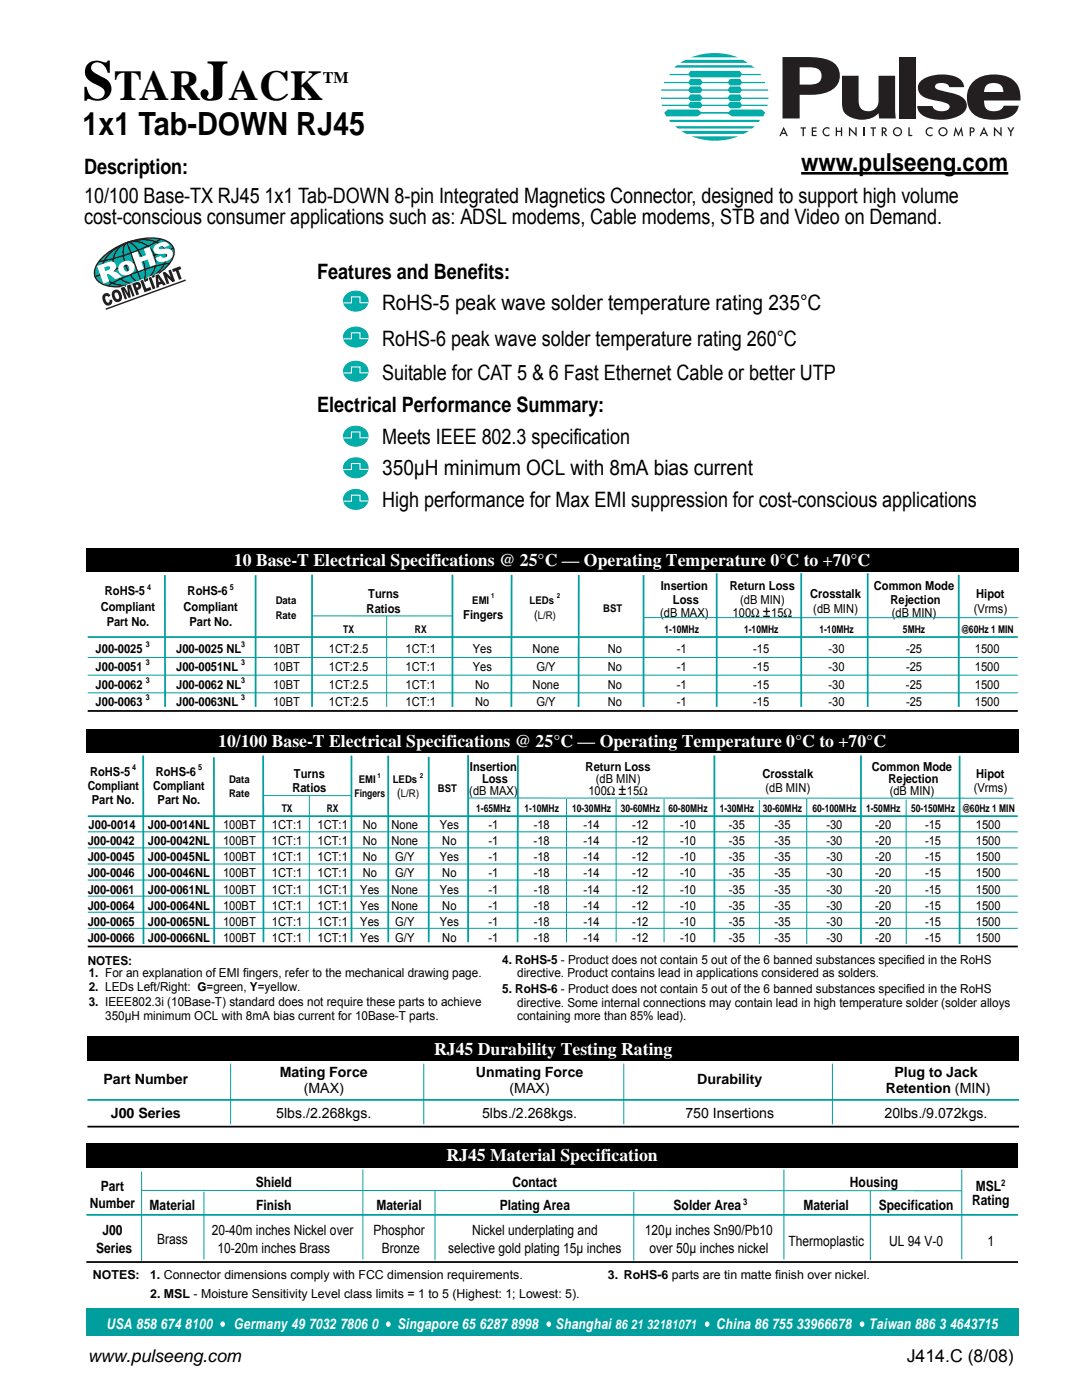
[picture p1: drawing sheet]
<svg xmlns="http://www.w3.org/2000/svg" width="216mm" height="279mm" viewBox="0 0 216 279" stroke-linecap="round" stroke-linejoin="round" font-family="sans-serif">
<defs><g id="words">
<g font-size="11.3">
<text x="16.4" y="19.9">S</text>
<text x="40" y="19.9">J</text>
</g>
<text font-size="8.5" x="22.7" y="19.9">TAR ACK</text>
<text font-size="6.4" x="16.4" y="27">1x1 Tab-DOWN RJ45</text>
<text font-size="4.9" x="159.9" y="34.1">www.pulseeng.com</text>
<g font-size="4.2">
<text x="16.8" y="34.8">Description:</text>
<text x="16.8" y="40.5">10/100 Base-TX RJ45 1x1 Tab-DOWN 8-pin Integrated Magnetics Connector, designed to support high volume</text>
<text x="16.8" y="44.8">cost-conscious consumer applications such as: ADSL modems, Cable modems, STB and Video on Demand.</text>
<text x="63.3" y="55.6">Features and Benefits:</text>
<text x="76.3" y="61.9">RoHS-5 peak wave solder temperature rating 235°C</text>
<text x="76.3" y="69.1">RoHS-6 peak wave solder temperature rating 260°C</text>
<text x="76.3" y="75.9">Suitable for CAT 5 &amp; 6 Fast Ethernet Cable or better UTP</text>
<text x="63.3" y="82.2">Electrical Performance Summary:</text>
<text x="76.3" y="88.5">Meets IEEE 802.3 specification</text>
<text x="76.3" y="94.8">350μH minimum OCL with 8mA bias current</text>
<text x="76.3" y="101.1">High performance for Max EMI suppression for cost-conscious applications</text>
</g>
<g font-size="3.5" fill="#fff">
<text x="46.7" y="113">10 Base-T Electrical Specifications @ 25°C — Operating Temperature 0°C to +70°C</text>
<text x="43.5" y="149">10/100 Base-T Electrical Specifications @ 25°C — Operating Temperature 0°C to +70°C</text>
<text x="86.6" y="210.5">RJ45 Durability Testing Rating</text>
<text x="89.1" y="231.7">RJ45 Material Specification</text>
</g>
<g font-size="3.5">
<text x="17.5" y="271.8">www.pulseeng.com</text>
<text x="180.9" y="271.8">J414.C (8/08)</text>
</g>
<g font-size="3.2">
<text x="64.4" y="16.5">TM</text>
<text x="152.2" y="123.1">±</text>
<text x="123.4" y="158.7">±</text>
</g>
<g font-size="2.9" fill="#fff">
<text x="21.3" y="265.3">USA 858 674 8100</text>
<text x="46.7" y="265.3">Germany 49 7032 7806 0</text>
<text x="79.3" y="265.3">Singapore 65 6287 8998</text>
<text x="110.9" y="265.3">Shanghai 86 21 32181071</text>
<text x="142.9" y="265.3">China 86 755 33966678</text>
<text x="173.4" y="265.3">Taiwan 886 3 4643715</text>
</g>
<g font-size="2.8">
<text x="55.8" y="215">Mating Force</text>
<text x="94.9" y="215">Unmating Force</text>
<text x="178.5" y="215">Plug to Jack</text>
<text x="20.6" y="216.4">Part Number</text>
<text x="60.6" y="218.2">(MAX)</text>
<text x="101.7" y="218.2">(MAX)</text>
<text x="139.1" y="216.4">Durability</text>
<text x="176.8" y="218.2">Retention (MIN)</text>
<text x="22.1" y="223.2">J00 Series</text>
<text x="55.1" y="223.2">5lbs./2.268kgs.</text>
<text x="96.2" y="223.2">5lbs./2.268kgs.</text>
<text x="136.8" y="223.2">750 Insertions</text>
<text x="176.5" y="223.2">20lbs./9.072kgs.</text>
<text x="20.1" y="237.6">Part</text>
<text x="51.1" y="236.9">Shield</text>
<text x="102.3" y="236.9">Contact</text>
<text x="169.6" y="236.9">Housing</text>
<text x="194.7" y="237.6">MSL</text>
<text x="17.9" y="241.1">Number</text>
<text x="29.9" y="241.5">Material</text>
<text x="51.1" y="241.5">Finish</text>
<text x="75.1" y="241.5">Material</text>
<text x="99.7" y="241.5">Plating Area</text>
<text x="134.4" y="241.5">Solder Area</text>
<text x="160.3" y="241.5">Material</text>
<text x="175.3" y="241.5">Specification</text>
<text x="194" y="240.4">Rating</text>
<text x="19.2" y="250.1">Series</text>
<text x="20.5" y="246.5">J00</text>
<text x="31.3" y="248.3">Brass</text>
<text x="42.3" y="246.5">20-40m inches Nickel over</text>
<text x="43.4" y="250.1">10-20m inches Brass</text>
<text x="74.5" y="246.5">Phosphor</text>
<text x="76.2" y="250.1">Bronze</text>
<text x="89.4" y="250.1">selective gold plating 15μ inches</text>
<text x="94.2" y="246.5">Nickel underplating and</text>
<text x="128.7" y="246.5">120μ inches Sn90/Pb10</text>
<text x="129.6" y="250.1">over 50μ inches nickel</text>
<text x="157.3" y="248.7">Thermoplastic</text>
<text x="177.4" y="248.7">UL 94 V-0</text>
<text x="197" y="248.7">1</text>
</g>
<g font-size="2.5">
<text x="20.9" y="118.8">RoHS-5</text>
<text x="37.4" y="118.8">RoHS-6</text>
<text x="73.5" y="119.4">Turns</text>
<text x="131.9" y="117.8">Insertion</text>
<text x="145.6" y="117.8">Return Loss</text>
<text x="161.7" y="119.4">Crosstalk</text>
<text x="174.4" y="117.8">Common Mode</text>
<text x="194.8" y="119.4">Hipot</text>
<text x="20.1" y="121.9">Compliant</text>
<text x="21.3" y="124.9">Part No.</text>
<text x="36.6" y="121.9">Compliant</text>
<text x="37.8" y="124.9">Part No.</text>
<text x="73.2" y="122.4">Ratios</text>
<text x="92.4" y="123.5">Fingers</text>
<text x="106.6" y="123.5">(</text>
<text x="131.7" y="123.1">(dB MAX)</text>
<text x="134.3" y="120.4">Loss</text>
<text x="146.2" y="123.1">100Ω</text>
<text x="147.7" y="120.4">(dB MIN)</text>
<text x="153.9" y="123.1">15Ω</text>
<text x="162.3" y="122.4">(dB MIN)</text>
<text x="177.7" y="120.4">Rejection</text>
<text x="177.9" y="123.1">(dB MIN)</text>
<text x="194.3" y="122.4">(Vrms)</text>
<text x="19.1" y="130.4">J00-0025</text>
<text x="35.2" y="130.4">J00-0025 NL</text>
<text x="54.5" y="130.4">10BT</text>
<text x="65.6" y="130.4">1CT:2.5</text>
<text x="80.9" y="130.4">1CT:1</text>
<text x="94.3" y="130.4">Yes</text>
<text x="106.3" y="130.4">None</text>
<text x="121.3" y="130.4">No</text>
<text x="135" y="130.4">-1</text>
<text x="150.3" y="130.4">-15</text>
<text x="165.3" y="130.4">-30</text>
<text x="180.8" y="130.4">-25</text>
<text x="194.5" y="130.4">1500</text>
<text x="19.1" y="133.9">J00-0051</text>
<text x="19.1" y="137.4">J00-0062</text>
<text x="35.2" y="133.9">J00-0051NL</text>
<text x="35.2" y="137.4">J00-0062 NL</text>
<text x="54.5" y="133.9">10BT</text>
<text x="54.5" y="137.4">10BT</text>
<text x="65.6" y="133.9">1CT:2.5</text>
<text x="65.6" y="137.4">1CT:2.5</text>
<text x="80.9" y="133.9">1CT:1</text>
<text x="80.9" y="137.4">1CT:1</text>
<text x="94.3" y="133.9">Yes</text>
<text x="94.8" y="137.4">No</text>
<text x="106.3" y="137.4">None</text>
<text x="107" y="133.9">G/Y</text>
<text x="121.3" y="137.4">No</text>
<text x="121.3" y="133.9">No</text>
<text x="135" y="137.4">-1</text>
<text x="135" y="133.9">-1</text>
<text x="150.3" y="137.4">-15</text>
<text x="150.3" y="133.9">-15</text>
<text x="165.3" y="137.4">-30</text>
<text x="165.3" y="133.9">-30</text>
<text x="180.8" y="137.4">-25</text>
<text x="180.8" y="133.9">-25</text>
<text x="194.5" y="137.4">1500</text>
<text x="194.5" y="133.9">1500</text>
<text x="19.1" y="140.9">J00-0063</text>
<text x="35.2" y="140.9">J00-0063NL</text>
<text x="54.5" y="140.9">10BT</text>
<text x="65.6" y="140.9">1CT:2.5</text>
<text x="80.9" y="140.9">1CT:1</text>
<text x="94.8" y="140.9">No</text>
<text x="107" y="140.9">G/Y</text>
<text x="121.3" y="140.9">No</text>
<text x="135" y="140.9">-1</text>
<text x="150.3" y="140.9">-15</text>
<text x="165.3" y="140.9">-30</text>
<text x="180.8" y="140.9">-25</text>
<text x="194.5" y="140.9">1500</text>
<text x="18" y="154.8">RoHS-5</text>
<text x="31.1" y="154.8">RoHS-6</text>
<text x="58.7" y="155.2">Turns</text>
<text x="93.8" y="153.8">Insertion</text>
<text x="116.9" y="153.8">Return Loss</text>
<text x="152.1" y="155.2">Crosstalk</text>
<text x="173.9" y="153.8">Common Mode</text>
<text x="194.8" y="155.2">Hipot</text>
<text x="17.5" y="157.7">Compliant</text>
<text x="18.3" y="160.5">Part No.</text>
<text x="30.6" y="157.7">Compliant</text>
<text x="31.4" y="160.5">Part No.</text>
<text x="58.3" y="158">Ratios</text>
<text x="79.3" y="159.1">(</text>
<text x="93.6" y="158.7">(dB MAX)</text>
<text x="96.2" y="156.2">Loss</text>
<text x="117.4" y="158.7">100Ω</text>
<text x="118.9" y="156.2">(dB MIN)</text>
<text x="125.1" y="158.7">15Ω</text>
<text x="152.8" y="158">(dB MIN)</text>
<text x="177.3" y="156.2">Rejection</text>
<text x="177.5" y="158.7">(dB MIN)</text>
<text x="194.3" y="158">(Vrms)</text>
<text x="17.7" y="165.5">J00-0014</text>
<text x="29.5" y="165.5">J00-0014NL</text>
<text x="44.5" y="165.5">100BT</text>
<text x="54.3" y="165.5">1CT:1</text>
<text x="63.4" y="165.5">1CT:1</text>
<text x="72.4" y="165.5">No</text>
<text x="78.1" y="165.5">None</text>
<text x="87.8" y="165.5">Yes</text>
<text x="97.5" y="165.5">-1</text>
<text x="106.5" y="165.5">-18</text>
<text x="116.4" y="165.5">-14</text>
<text x="126.2" y="165.5">-12</text>
<text x="135.7" y="165.5">-10</text>
<text x="145.4" y="165.5">-35</text>
<text x="154.5" y="165.5">-35</text>
<text x="164.9" y="165.5">-30</text>
<text x="174.6" y="165.5">-20</text>
<text x="184.6" y="165.5">-15</text>
<text x="194.7" y="165.5">1500</text>
<text x="17.5" y="168.7">J00-0042</text>
<text x="17.5" y="171.9">J00-0045</text>
<text x="29.5" y="168.7">J00-0042NL</text>
<text x="29.5" y="171.9">J00-0045NL</text>
<text x="44.5" y="168.7">100BT</text>
<text x="44.5" y="171.9">100BT</text>
<text x="54.3" y="168.7">1CT:1</text>
<text x="54.3" y="171.9">1CT:1</text>
<text x="63.4" y="168.7">1CT:1</text>
<text x="63.4" y="171.9">1CT:1</text>
<text x="72.4" y="168.7">No</text>
<text x="72.4" y="171.9">No</text>
<text x="78.1" y="168.7">None</text>
<text x="78.9" y="171.9">G/Y</text>
<text x="87.8" y="171.9">Yes</text>
<text x="88.3" y="168.7">No</text>
<text x="97.5" y="168.7">-1</text>
<text x="97.5" y="171.9">-1</text>
<text x="106.5" y="168.7">-18</text>
<text x="106.5" y="171.9">-18</text>
<text x="116.4" y="168.7">-14</text>
<text x="116.4" y="171.9">-14</text>
<text x="126.2" y="168.7">-12</text>
<text x="126.2" y="171.9">-12</text>
<text x="135.7" y="168.7">-10</text>
<text x="135.7" y="171.9">-10</text>
<text x="145.4" y="168.7">-35</text>
<text x="145.4" y="171.9">-35</text>
<text x="154.5" y="168.7">-35</text>
<text x="154.5" y="171.9">-35</text>
<text x="164.9" y="168.7">-30</text>
<text x="164.9" y="171.9">-30</text>
<text x="174.6" y="168.7">-20</text>
<text x="174.6" y="171.9">-20</text>
<text x="184.6" y="168.7">-15</text>
<text x="184.6" y="171.9">-15</text>
<text x="194.7" y="168.7">1500</text>
<text x="194.7" y="171.9">1500</text>
<text x="17.5" y="175.1">J00-0046</text>
<text x="17.5" y="178.3">J00-0061</text>
<text x="29.5" y="175.1">J00-0046NL</text>
<text x="29.5" y="178.3">J00-0061NL</text>
<text x="44.5" y="175.1">100BT</text>
<text x="44.5" y="178.3">100BT</text>
<text x="54.3" y="175.1">1CT:1</text>
<text x="54.3" y="178.3">1CT:1</text>
<text x="63.4" y="175.1">1CT:1</text>
<text x="63.4" y="178.3">1CT:1</text>
<text x="71.9" y="178.3">Yes</text>
<text x="72.4" y="175.1">No</text>
<text x="78.1" y="178.3">None</text>
<text x="78.9" y="175.1">G/Y</text>
<text x="87.8" y="178.3">Yes</text>
<text x="88.3" y="175.1">No</text>
<text x="97.5" y="178.3">-1</text>
<text x="97.5" y="175.1">-1</text>
<text x="106.5" y="178.3">-18</text>
<text x="106.5" y="175.1">-18</text>
<text x="116.4" y="178.3">-14</text>
<text x="116.4" y="175.1">-14</text>
<text x="126.2" y="178.3">-12</text>
<text x="126.2" y="175.1">-12</text>
<text x="135.7" y="178.3">-10</text>
<text x="135.7" y="175.1">-10</text>
<text x="145.4" y="178.3">-35</text>
<text x="145.4" y="175.1">-35</text>
<text x="154.5" y="178.3">-35</text>
<text x="154.5" y="175.1">-35</text>
<text x="164.9" y="178.3">-30</text>
<text x="164.9" y="175.1">-30</text>
<text x="174.6" y="178.3">-20</text>
<text x="174.6" y="175.1">-20</text>
<text x="184.6" y="178.3">-15</text>
<text x="184.6" y="175.1">-15</text>
<text x="194.7" y="178.3">1500</text>
<text x="194.7" y="175.1">1500</text>
<text x="17.5" y="181.5">J00-0064</text>
<text x="17.5" y="184.7">J00-0065</text>
<text x="29.5" y="181.5">J00-0064NL</text>
<text x="29.5" y="184.7">J00-0065NL</text>
<text x="44.5" y="181.5">100BT</text>
<text x="44.5" y="184.7">100BT</text>
<text x="54.3" y="181.5">1CT:1</text>
<text x="54.3" y="184.7">1CT:1</text>
<text x="63.4" y="181.5">1CT:1</text>
<text x="63.4" y="184.7">1CT:1</text>
<text x="71.9" y="181.5">Yes</text>
<text x="71.9" y="184.7">Yes</text>
<text x="78.1" y="181.5">None</text>
<text x="78.9" y="184.7">G/Y</text>
<text x="87.8" y="184.7">Yes</text>
<text x="88.3" y="181.5">No</text>
<text x="97.5" y="181.5">-1</text>
<text x="97.5" y="184.7">-1</text>
<text x="106.5" y="181.5">-18</text>
<text x="106.5" y="184.7">-18</text>
<text x="116.4" y="181.5">-14</text>
<text x="116.4" y="184.7">-14</text>
<text x="126.2" y="181.5">-12</text>
<text x="126.2" y="184.7">-12</text>
<text x="135.7" y="181.5">-10</text>
<text x="135.7" y="184.7">-10</text>
<text x="145.4" y="181.5">-35</text>
<text x="145.4" y="184.7">-35</text>
<text x="154.5" y="181.5">-35</text>
<text x="154.5" y="184.7">-35</text>
<text x="164.9" y="181.5">-30</text>
<text x="164.9" y="184.7">-30</text>
<text x="174.6" y="181.5">-20</text>
<text x="174.6" y="184.7">-20</text>
<text x="184.6" y="181.5">-15</text>
<text x="184.6" y="184.7">-15</text>
<text x="194.7" y="181.5">1500</text>
<text x="194.7" y="184.7">1500</text>
<text x="17.5" y="188">J00-0066</text>
<text x="29.5" y="188">J00-0066NL</text>
<text x="44.5" y="188">100BT</text>
<text x="54.3" y="188">1CT:1</text>
<text x="63.4" y="188">1CT:1</text>
<text x="71.9" y="188">Yes</text>
<text x="78.9" y="188">G/Y</text>
<text x="88.3" y="188">No</text>
<text x="97.5" y="188">-1</text>
<text x="106.5" y="188">-18</text>
<text x="116.4" y="188">-14</text>
<text x="126.2" y="188">-12</text>
<text x="135.7" y="188">-10</text>
<text x="145.4" y="188">-35</text>
<text x="154.5" y="188">-35</text>
<text x="164.9" y="188">-30</text>
<text x="174.6" y="188">-20</text>
<text x="184.6" y="188">-15</text>
<text x="194.7" y="188">1500</text>
<text x="17.5" y="192.6">NOTES:</text>
<text x="17.7" y="195">1. For an explanation of EMI fingers, refer to the mechanical drawing page.</text>
<text x="17.7" y="197.9">2. LEDs Left/Right: G=green, Y=yellow.</text>
<text x="100.2" y="192.3">4. RoHS-5 - Product does not contain 5 out of the 6 banned substances specified in the RoHS</text>
<text x="103.2" y="195">directive. Product contains lead in applications considered as solders.</text>
<text x="17.7" y="200.7">3. IEEE802.3i (10Base-T) standard does not require these parts to achieve</text>
<text x="21" y="203.5">350μH minimum OCL with 8mA bias current for 10Base-T parts.</text>
<text x="100.2" y="198.3">5. RoHS-6 - Product does not contain 5 out of the 6 banned substances specified in the RoHS</text>
<text x="103.2" y="200.9">directive. Some internal connections may contain lead in high temperature solder (solder alloys</text>
<text x="103.2" y="203.6">containing more than 85% lead).</text>
<text x="18.6" y="255.2">NOTES:</text>
<text x="29.9" y="255.2">1. Connector dimensions comply with FCC dimension requirements.</text>
<text x="121.3" y="255.3">3. RoHS-6 parts are tin matte finish over nickel.</text>
<text x="30" y="259.1">2. MSL - Moisture Sensitivity Level class limits = 1 to 5 (Highest: 1; Lowest: 5).</text>
</g>
<g font-size="2.5" fill="#fff">
<text x="44" y="265">•</text>
<text x="77" y="265">•</text>
<text x="109.1" y="265">•</text>
<text x="140.7" y="265">•</text>
<text x="171.6" y="265">•</text>
</g>
<g font-size="2.1">
<text x="55" y="120.4">Data</text>
<text x="55" y="123.5">Rate</text>
<text x="94.2" y="120.4">EMI</text>
<text x="105.7" y="120.4">LEDs</text>
<text x="107.3" y="123.5">L/R)</text>
<text x="120.4" y="122.2">BST</text>
<text x="68.5" y="126.3">TX</text>
<text x="82.8" y="126.3">RX</text>
<text x="132.6" y="126.3">1-10MHz</text>
<text x="148.5" y="126.3">1-10MHz</text>
<text x="163.5" y="126.3">1-10MHz</text>
<text x="180.2" y="126.3">5MHz</text>
<text x="191.7" y="126.3">@60Hz 1 MIN</text>
<text x="45.7" y="156.2">Data</text>
<text x="45.7" y="159.1">Rate</text>
<text x="70.7" y="159.1">Fingers</text>
<text x="71.6" y="156.2">EMI</text>
<text x="78.4" y="156.2">LEDs</text>
<text x="80" y="159.1">L/R)</text>
<text x="87.4" y="158">BST</text>
<text x="56.2" y="162.1">TX</text>
<text x="65.2" y="162.1">RX</text>
<text x="95" y="162.1">1-65MHz</text>
<text x="104.7" y="162.1">1-10MHz</text>
<text x="114.1" y="162.1">10-30MHz</text>
<text x="123.9" y="162.1">30-60MHz</text>
<text x="133.4" y="162.1">60-80MHz</text>
<text x="143.6" y="162.1">1-30MHz</text>
<text x="152.2" y="162.1">30-60MHz</text>
<text x="162.1" y="162.1">60-100MHz</text>
<text x="172.8" y="162.1">1-50MHz</text>
<text x="181.8" y="162.1">50-150MHz @60Hz 1 MIN</text>
</g>
<g font-size="1.8">
<text x="199.8" y="236.7">2</text>
<text x="148.3" y="240.6">3</text>
</g>
<g font-size="1.6">
<text x="29.4" y="117.7">4</text>
<text x="45.9" y="117.7">5</text>
<text x="29.1" y="129.2">3</text>
<text x="48.1" y="129.2">3</text>
<text x="29.1" y="132.7">3</text>
<text x="29.1" y="136.3">3</text>
<text x="48.1" y="132.7">3</text>
<text x="48.1" y="136.3">3</text>
<text x="29.1" y="139.8">3</text>
<text x="48.1" y="139.8">3</text>
<text x="26.4" y="153.7">4</text>
<text x="39.5" y="153.7">5</text>
</g>
<g font-size="1.4">
<text x="98" y="119.4">1</text>
<text x="111.1" y="119.4">2</text>
<text x="75.3" y="155.2">1</text>
<text x="83.8" y="155.2">2</text>
</g>
</g></defs>
<path d="M17.1 145.5h186.1v4.7h-186.1z" fill="#000"/>
<path d="M28.6 150.8v37.6M42.7 151.1v37.3M52.5 150.8l.1 37.3M70.1 150.8v37.2M77.5 150.8v37.2M85.5 151v37M93.4 150.7v37.3M103.3 150.7v37.3M142.5 150.8l.1 37.3M171.8 150.8v37.6M191.5 150.8v37.6M17.5 162.9h185.6" fill="none" stroke="#009e9d" stroke-width=".35"/>
<g fill="none" stroke="#009e9d" stroke-width=".2">
<path d="M52.6 158.8h17.5M61.7 158.8v29.2M93.5 159.3h108.8M113 159.4v28.7M122.9 159.5v28.6M132.5 159.4v28.6M151.5 159.7v28.7M161 159.4v29M180.8 159.6v28.8M17.5 166h185.6M17.5 169.2h185.6M17.5 172.4h185.6"/>
<path d="M17.5 175.6h185.6M17.5 178.8h185.6M17.5 182.1h185.6M17.5 185.3h185.6"/>
</g>
<path d="M17.5 188.9h185.6" fill="none" stroke="#000" stroke-width=".35"/>
<g fill="#00ada8">
<path d="M137.9 11.4a13.1 13.1 0 0 1 9.4 0z"/>
<path d="M138 27.2h9.3a13.1 13.1 0 0 1-9.3 0z"/>
<path d="M135.7 12.5l1.1-.6h11.4l1 .6z"/>
<path d="M134.8 13.2l.3-.2h14.8l.7 .5h-16z"/>
<path d="M135.9 26.1h13.5l-1 .6h-11.5z"/>
<path d="M134.7 25.2h15.9l-.5 .4h-14.8z"/>
<path d="M133.5 23.9h18.1l-.2 .5h-17.7z"/>
</g>
<g fill="#231f20">
<path d="M168 15.1h3.3v5.1a1.98 1.98 0 0 0 1.7 2 1.98 1.98 0 0 0 2.2-1.4l.1-5.7h3.3v7l.1 1.5h-3.3l-.1-1a5 5 0 0 1-6.8-.1l-.3-.5-.2-1.1z"/>
<path d="M179.3 11.4h3.3v12.2h-3.3z"/>
<path d="M183.6 16.3a7.4 7.4 0 0 1 7.9-.5l.7 .9 .2 .7h-3a1.59 1.59 0 0 0-2-.8 .68 .68 0 0 0-.7 .3 .68 .68 0 0 0 .1 .8l.4 .2 1.6 .4a7.6 7.6 0 0 1 3.5 1.3 1.96 1.96 0 0 1-.4 3.2 8.1 8.1 0 0 1-8 .1l-.8-1.1-.1-.6h3.1a1.85 1.85 0 0 0 2.3 1 .91 .91 0 0 0 1-1.3l-.8-.4-2.1-.5a3.6 3.6 0 0 1-3.3-1.9v-.7l.1-.6z"/>
<path d="M159.7 25.4h1.1v.3h-.4v1.5h-.3v-1.5h-.4z"/>
<path d="M162 25.4h.9v.3h-.7v.4h.7v.2h-.7v.6h.7v.3h-.9z"/>
<path d="M164.4 25.6l.3-.2h.5l.3 .1v.3a.66 .66 0 0 0-.9 0 .66 .66 0 0 0 0 .9 .66 .66 0 0 0 .9 .1v.3a.91 .91 0 0 1-1.2-.2 .91 .91 0 0 1 .1-1.3z"/>
<path d="M166.8 25.4h.2v.7h.8v-.7h.3v1.8h-.3v-.9h-.8v.9h-.2z"/>
<path d="M169.4 25.3l1.3 1.3v-1.2h.2v1.9l-1.2-1.4v1.3h-.3z"/>
<path d="M172.3 25.4h.2v1.8h-.2z"/>
<path d="M173.7 25.4h1.1v.3h-.4v1.5h-.3v-1.5h-.4z"/>
<path d="M181.3 25.4h.2v1.5h.5v.3h-.7z"/>
<path d="M185 25.6l.3-.2h.5l.3 .1v.3a.66 .66 0 0 0-1 0 .66 .66 0 0 0 0 .9 .66 .66 0 0 0 1 .1v.3a.91 .91 0 0 1-1.2-.2 .91 .91 0 0 1 .1-1.3z"/>
<path d="M190.6 25.3l.6 1.3 .7-1.3 .3 1.9h-.3l-.1-1.1-.6 1.2-.5-1.2-.2 1.1h-.2z"/>
<path d="M198.3 25.3l1.3 1.3v-1.2h.3v1.9l-1.3-1.4v1.3h-.3z"/>
<path d="M201 25.4h.3l.4 .7 .4-.7h.3l-.6 1v.8h-.2v-.8z"/>
</g>
<g fill="#231f20">
<path d="M194 16.5a6.8 6.8 0 0 1 7-1.2 4.4 4.4 0 0 1 2.6 4.8h-7.2a1.73 1.73 0 0 0 1.9 2.1 1.89 1.89 0 0 0 2-1.1h3a3.3 3.3 0 0 1-3.2 2.7 8.2 8.2 0 0 1-5.6-.8 4.7 4.7 0 0 1-.5-6.5zM196.8 17.1l-.3 .4-.1 .9h3.8a1.63 1.63 0 0 0-1.9-1.8h-.7z" fill-rule="evenodd"/>
<path d="M156.1 11.4a38.1 38.1 0 0 1 7.9 .2 3.6 3.6 0 0 1 3.6 3.6 3.6 3.6 0 0 1-3.4 3.5l-2.1 .2h-2.5v4.7h-3.5zM159.6 13.4v3.5h1.4a3.5 3.5 0 0 0 2.5-.6 1.77 1.77 0 0 0 .2-2.1 1.77 1.77 0 0 0-1.9-.8z" fill-rule="evenodd"/>
<path d="M156.4 25.3l-.9 1.9h.3l.2-.5h.7l.2 .5h.3zM156.4 25.9l.2 .6h-.5z" fill-rule="evenodd"/>
<path d="M175.9 25.4v1.8h.3v-.8l.5 .8h.4l-.6-.8a.53 .53 0 0 0 .4-.6 .53 .53 0 0 0-.7-.4zM176.2 25.7l.4 .1-.1 .4h-.3z" fill-rule="evenodd"/>
<path d="M178.2 26.3a.92 .92 0 0 0 1.8 0 .92 .92 0 0 0-1.8 0zM178.4 26.3a.66 .66 0 0 1 1.3 0 .66 .66 0 0 1-1.3 0z" fill-rule="evenodd"/>
<path d="M187.2 26.3a.95 .95 0 0 0 1.9 0 .95 .95 0 0 0-1.9 0zM187.5 26.3a.66 .66 0 0 1 1.3 0 .66 .66 0 0 1-1.3 0z" fill-rule="evenodd"/>
<path d="M193.5 25.4v1.8h.3v-.7a.55 .55 0 0 0 .7-.5 .55 .55 0 0 0-.7-.6zM193.8 25.7l.4 .1-.1 .3-.3 .1z" fill-rule="evenodd"/>
<path d="M196.3 25.3l-.8 1.9h.2l.2-.5h.8l.2 .5h.3zM196.3 25.9l.3 .6h-.5z" fill-rule="evenodd"/>
</g>
<g fill="#00ada8">
<path d="M132.1 20.9h5.3l.4-.6h1.9l.4 .6h5.1l.5-.6h2l.3 .6h5.1v.2h-5.1l-.4 .5h-1.9l-.4-.5h-5.2l-.3 .5h-2l-.5-.5h-5.2z"/>
<path d="M131.9 19.5h5.4l.5-.7h1.9l.5 .7h5l.5-.6h2l.3 .6h5.3v.2h-5.3l-.4 .4h-1.9l-.4-.4h-5.2l-.3 .4h-2l-.4-.4h-5.5z"/>
<path d="M131.9 17.9h5.5l.4-.7h1.9l.4 .7h5.1l.5-.6h2l.3 .6h5.3v.2h-5.3l-.4 .5h-1.9l-.4-.5h-5.2l-.3 .4h-2l-.5-.4h-5.4z"/>
<path d="M132.5 16.3h4.9l.4-.6h1.9l.5 .6h5.1l.4-.5h2l.3 .5h4.7v.3h-4.6l-.5 .4h-1.9l-.4-.4h-5.2l-.3 .4h-2l-.4-.4h-4.9z"/>
<path d="M133.6 14.8h3.8l.4-.6h9.8l.4 .6h3.8v.2h-3.9l-.2 .4h-9.9l-.3-.4h-3.9z"/>
<path d="M132.6 22.5l.6-.6h6.1l.6 .5h5.5l.5-.5h6.1l.7 .6-.4 .7h-6.2l-.9-.5h-5.2l-.8 .5h-6.2z"/>
</g>
<path d="M159.9 34.6h41.3" fill="none" stroke="#000" stroke-width=".52"/>
<g fill="#00ada8" stroke="#00ada8" stroke-width=".2">
<path d="M69.3 98.3a2.69 2.69 0 0 1 4.1 .8 2.25 2.25 0 0 1-3.1 2.5 1.88 1.88 0 0 1-1.6-1.3 1.88 1.88 0 0 1 .6-2z"/>
<path d="M69.3 92a2.69 2.69 0 0 1 4.1 .8 2.25 2.25 0 0 1-3.1 2.5 1.88 1.88 0 0 1-1.6-1.3 1.88 1.88 0 0 1 .6-2z"/>
<path d="M69.3 85.6a2.69 2.69 0 0 1 4.1 .9 2.25 2.25 0 0 1-3.1 2.5 1.88 1.88 0 0 1-1.6-1.3 1.88 1.88 0 0 1 .6-2.1z"/>
<path d="M69.3 72.7a2.69 2.69 0 0 1 4.1 .9 2.25 2.25 0 0 1-3.1 2.4 1.88 1.88 0 0 1-1.6-1.3 1.88 1.88 0 0 1 .6-2z"/>
<path d="M69.3 65.9a2.69 2.69 0 0 1 4.1 .8 2.25 2.25 0 0 1-3.1 2.5 1.88 1.88 0 0 1-1.6-1.3 1.88 1.88 0 0 1 .6-2z"/>
<path d="M69.3 58.7a2.69 2.69 0 0 1 4.1 .9 2.25 2.25 0 0 1-3.1 2.4 1.88 1.88 0 0 1-1.6-1.3 1.88 1.88 0 0 1 .6-2z"/>
</g>
<path d="M73.5 74.4h-1.7v-1.2h-1.7v1.2h-1.6M73.5 67.6h-1.7v-1.2h-1.7v1.2h-1.6M73.5 60.4h-1.7v-1.1h-1.7v1.2h-1.6M73.5 100h-1.7v-1.2h-1.7v1.2h-1.6M73.5 93.7h-1.7v-1.2h-1.7v1.2h-1.6M73.5 87.4h-1.7v-1.2h-1.7v1.2h-1.6" fill="none" stroke="#fff" stroke-width=".21"/>
<g fill="none" stroke="#009e9d" stroke-width=".35">
<path d="M32.9 114.8v26.3M51 114.8v26.3M62.3 114.7v26.4M90.3 114.7v26.4M102.1 114.7l-.1 26.4M115.5 114.7l-.1 26.4M128.4 114.8v26.3M143 114.4v26.7M159.9 114.4v26.7M173.1 114.4v26.7M191.3 114.7v26.4M17.5 127.1h185.6"/>
<path d="M17.5 219.5h185.8M17.2 242.5h185.9"/>
</g>
<path d="M17.5 141.9h185.6M17.5 224.8h185.8M17.2 251.9h185.9" fill="none" stroke="#000" stroke-width=".35"/>
<path d="M17.1 109.5h186.1v4.6h-186.1zM17.4 206.9h185.9v4.9h-185.9zM17.2 228.2h185.9v4.8h-185.9z" fill="#000"/>
<g fill="none" stroke="#009e9d" stroke-width=".2">
<path d="M17.5 131.2h185.6M17.5 134.7h185.6M17.5 138.3h185.6M62.2 122.9h28.1M77.2 122.9v18.2M128.4 123.3h74.8M46 212.3v12.1M84.6 212.3v12.1M124.5 212.3v12.1M166.1 212.3v12.1M28.2 237.6h163.7M28.3 233.8v17.8"/>
<path d="M40.7 237.8v13.6M72.4 233.4v17.9M86.8 237.6v13.9M126.5 237.8v13.8M156.4 233.4v17.9M173.7 237.6v13.9M191.9 233.4v17.9"/>
</g>
<path d="M19.8 50.6l1.8-1.7 2.3-1.1 3.6-1 3.3-.1 2.7 .5 1.4 1.7 2.7 7.6-16.8 6-2.7-6.7-.4-1.7 .7-1.6z" fill-rule="evenodd" fill="#fff"/>
<path d="M20.2 51.6a14.3 14.3 0 0 1 12.1-3.9 2.73 2.73 0 0 1 2.3 1.8 2.73 2.73 0 0 1-.6 2.9 13.9 13.9 0 0 1-12.7 4.6 2.73 2.73 0 0 1-2.3-1.8 2.73 2.73 0 0 1 .6-2.9z" fill="#00ada8" stroke="#fff" stroke-width=".2"/>
<g fill="none" stroke="#231f20" stroke-width=".29">
<path d="M20.2 51.6a14.3 14.3 0 0 1 12.1-3.9 2.73 2.73 0 0 1 2.3 1.8 2.73 2.73 0 0 1-.6 2.9 13.9 13.9 0 0 1-12.7 4.6 2.73 2.73 0 0 1-2.3-1.8 2.73 2.73 0 0 1 .6-2.9zM21.9 50.5a9.4 9.4 0 0 1 9.1-2.3 3 3 0 0 1 1.7 4.7 9.2 9.2 0 0 1-10.1 3.7 3 3 0 0 1-1.7-4.7zM25 48.7a1.15 1.15 0 0 1 1.7 .2 8 8 0 0 1 2.1 6.8 .94 .94 0 0 1-1.5 .5 7.6 7.6 0 0 1-2.5-7.1zM25.4 48.4l2.8 7.9M32 47.7a37.3 37.3 0 0 1-12.2 4.5M33.8 52.6a37.3 37.3 0 0 0-12.2 4.4M34.7 49.5l-15.8 5.8"/>
<circle cx="26.8" cy="52.4" r="4.2"/>
</g>
<g fill="#fff">
<path d="M19.4 53.1l1.9-.7a1.11 1.11 0 0 1 1.3-.1 1.11 1.11 0 0 1 .5 1.3l-.5 .6 .7 .2 1 .9-1.3 .4-1.2-.9h-.5l.5 1.4-1.2 .4zM20.8 53.4l.2 .7 .5-.2a.41 .41 0 0 0 .5-.3 .41 .41 0 0 0-.4-.5z" fill-rule="evenodd"/>
<path d="M23.9 52.7a1.68 1.68 0 0 1 2.9 .2 1.67 1.67 0 0 1-1.1 1.9 1.67 1.67 0 0 1-2-.7l-.1-.6zM24.8 53a.67 .67 0 0 0 0 1 .67 .67 0 0 0 1-.1 .69 .69 0 0 0-.2-.9 .69 .69 0 0 0-.8 0z" fill-rule="evenodd"/>
</g>
<g fill="#fff">
<path d="M26.3 50.6l1.1-.4 .5 1.2 1.2-.5-.4-1.2 1.2-.4 1.2 3.5-1.1 .4-.5-1.4-1.3 .4 .5 1.5-1.1 .4z"/>
<path d="M31 49a2.28 2.28 0 0 1 2.5-.5l.3 .5-1.1 .4a.51 .51 0 0 0-.6-.3 .51 .51 0 0 0-.4 .6h.3a2.6 2.6 0 0 1 2.2 .3 1.36 1.36 0 0 1-1 2.1 1.47 1.47 0 0 1-2.2-.6l1.1-.5a.61 .61 0 0 0 .7 .5 .61 .61 0 0 0 .5-.8l-.3-.1a2.5 2.5 0 0 1-2.2-.3l-.2-.6z"/>
</g>
<path d="M20.7 58.7l.7-.2 .6 .5-.4 .3-.2-.2a.42 .42 0 0 0-.5 .2 .42 .42 0 0 0 .2 .5l.4 .6 .3-.1v-.5h.6a.89 .89 0 0 1-.6 1.2 .89 .89 0 0 1-1.1-.7l-.3-1z" fill="#fff" stroke="#fff" stroke-width=".35"/>
<path d="M22.6 58a1.09 1.09 0 0 1 1.7 1 .97 .97 0 0 1-.7 1.3 .97 .97 0 0 1-1.2-.9l-.1-.8zM22.9 58.5a.92 .92 0 0 0 .7 1.2 .82 .82 0 0 0-.5-1.3z" fill-rule="evenodd" fill="#fff"/>
<path d="M22.6 58a1.09 1.09 0 0 1 1.7 1 .97 .97 0 0 1-.7 1.3 .97 .97 0 0 1-1.2-.9l-.1-.8zM22.9 58.5a.66 .66 0 0 1 .7 .1 .66 .66 0 0 1 .2 .7 .42 .42 0 0 1-.5 .4 .42 .42 0 0 1-.3-.5z" fill="none" stroke="#fff" stroke-width=".35"/>
<path d="M24.1 57.5l.7-.3 .8 1.3-.3-1.5 .7-.3 .9 2.4-.5 .1-.6-1.7 .3 1.8-.4 .2-1-1.7 .7 1.8-.5 .2z" fill="#fff" stroke="#fff" stroke-width=".35"/>
<path d="M26.4 56.6l.9-.3a.8 .8 0 0 1 .9 .7 .8 .8 0 0 1-.8 .9l.3 .8-.5 .2zM27.1 56.9l.2 .5a.31 .31 0 0 0 .3-.4 .31 .31 0 0 0-.5-.1z" fill-rule="evenodd" fill="#fff"/>
<path d="M26.4 56.6l.9-.3a.8 .8 0 0 1 .9 .7 .8 .8 0 0 1-.8 .9l.3 .8-.5 .2zM27.1 56.9a.31 .31 0 0 1 .5 .1 .31 .31 0 0 1-.3 .4z" fill="none" stroke="#fff" stroke-width=".35"/>
<g fill="#fff" stroke="#fff" stroke-width=".35">
<path d="M28 56l.5-.2 .7 1.8 .8-.3 .2 .5-1.4 .5z"/>
<path d="M29.6 55.4l.6-.2 .8 2.4-.5 .1z"/>
</g>
<path d="M31 54.9l.6-.2 1.5 2.1-.6 .2-.2-.4-.6 .3 .1 .4-.6 .2zM31.5 55.4l.1 .9 .4-.1z" fill-rule="evenodd" fill="#fff"/>
<path d="M31 54.9l.6-.2 1.5 2.1-.6 .2-.2-.4-.6 .3 .1 .4-.6 .2zM31.5 55.4l.5 .8-.4 .1z" fill="none" stroke="#fff" stroke-width=".35"/>
<g fill="#fff" stroke="#fff" stroke-width=".35">
<path d="M32.4 54.4l.5-.2 1.2 1.1-.5-1.3 .5-.2 .8 2.3-.5 .2-1.1-1 .5 1.2-.5 .2z"/>
<path d="M34.3 53.7l1.7-.6 .2 .6-.6 .2 .7 1.7-.6 .2-.6-1.7-.6 .2z"/>
</g>
<g fill="#231f20">
<path d="M20.7 58.7l.7-.2 .6 .5-.4 .3-.2-.2a.42 .42 0 0 0-.5 .2 .42 .42 0 0 0 .2 .5l.4 .6 .3-.1v-.5h.6a.89 .89 0 0 1-.6 1.2 .89 .89 0 0 1-1.1-.7l-.3-1z"/>
<path d="M24.1 57.5l.7-.3 .8 1.3-.3-1.5 .7-.3 .9 2.4-.5 .1-.6-1.7 .3 1.8-.4 .2-1-1.7 .7 1.8-.5 .2z"/>
<path d="M28 56l.5-.2 .7 1.8 .8-.3 .2 .5-1.4 .5z"/>
<path d="M29.6 55.4l.6-.2 .8 2.4-.5 .1z"/>
<path d="M32.4 54.4l.5-.2 1.2 1.1-.5-1.3 .5-.2 .8 2.3-.5 .2-1.1-1 .5 1.2-.5 .2z"/>
<path d="M34.3 53.7l1.7-.6 .2 .6-.6 .2 .7 1.7-.6 .2-.6-1.7-.6 .2z"/>
</g>
<g fill="#231f20">
<path d="M22.6 58a1.09 1.09 0 0 1 1.7 1 .97 .97 0 0 1-.7 1.3 .97 .97 0 0 1-1.2-.9l-.1-.8zM22.9 58.5a.92 .92 0 0 0 .7 1.2 .82 .82 0 0 0-.5-1.3z" fill-rule="evenodd"/>
<path d="M26.4 56.6l.9-.3a.8 .8 0 0 1 .9 .7 .8 .8 0 0 1-.8 .9l.3 .8-.5 .2zM27.1 56.9l.2 .5a.31 .31 0 0 0 .3-.4 .31 .31 0 0 0-.5-.1z" fill-rule="evenodd"/>
<path d="M31 54.9l.6-.2 1.5 2.1-.6 .2-.2-.4-.6 .3 .1 .4-.6 .2zM31.5 55.4l.1 .9 .4-.1z" fill-rule="evenodd"/>
</g>
<path d="M37 55.9l-15.9 5.8" fill="none" stroke="#231f20" stroke-width=".29"/>
<path d="M17.1 261.1h186.1v5.6h-186.1z" fill="#009e9d"/>
<use href="#words"/>
</svg>
